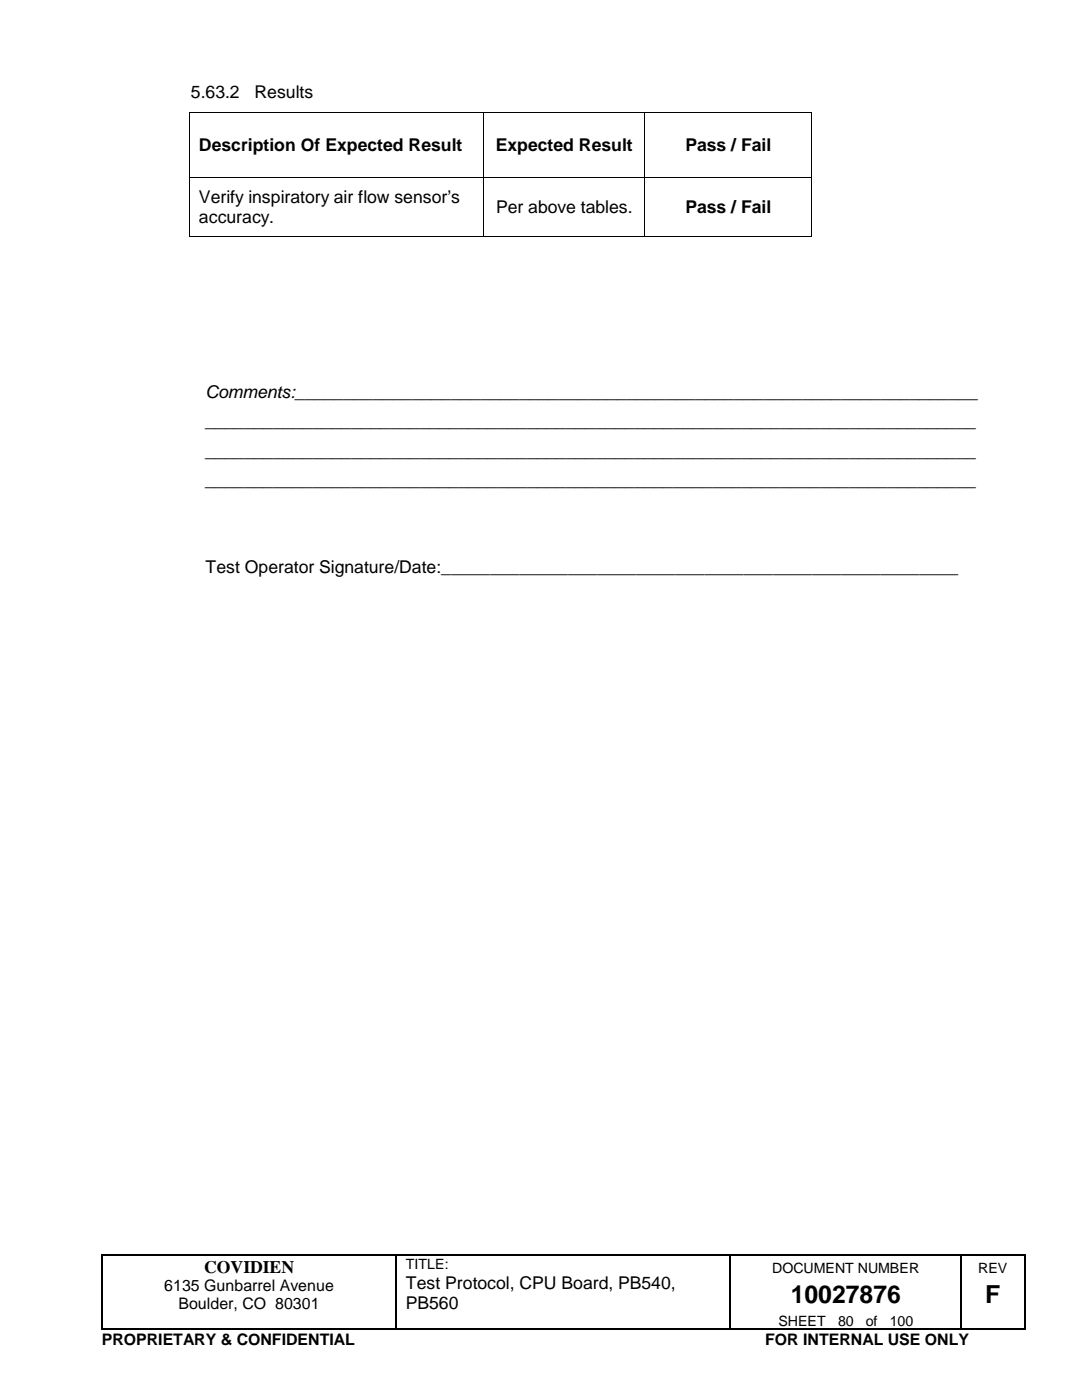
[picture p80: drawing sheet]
<svg xmlns="http://www.w3.org/2000/svg" width="216mm" height="279mm" viewBox="0 0 216 279" stroke-linecap="round" stroke-linejoin="round" font-family="sans-serif">
<defs><g id="words">
<g font-size="4.9">
<text x="157.8" y="260.1">10027876</text>
<text x="196.6" y="260.1">F</text>
</g>
<g font-size="3.5">
<text x="38.1" y="19.6">5.63.2</text>
<text x="50.8" y="19.6">Results</text>
<text x="39.7" y="30.2">Description Of Expected Result</text>
<text x="98.9" y="30.2">Expected Result</text>
<text x="136.8" y="30.2">Pass / Fail</text>
<text x="39.7" y="40.5">Verify inspiratory air flow sensor’s</text>
<text x="39.7" y="44.5">accuracy.</text>
<text x="99" y="42.5">Per above tables.</text>
<text x="136.8" y="42.5">Pass / Fail</text>
<text x="41" y="79.5">Comments:______________________________________________________________________</text>
<text x="41" y="85.3">_______________________________________________________________________________</text>
<text x="41" y="91.1">_______________________________________________________________________________</text>
<text x="41" y="97">_______________________________________________________________________________</text>
<text x="41" y="114.4">Test Operator Signature/Date:_____________________________________________________</text>
<text x="40.7" y="254">COVIDIEN</text>
<text x="81" y="257.2">Test Protocol, CPU Board, PB540,</text>
<text x="81" y="261.2">PB560</text>
</g>
<g font-size="3.2">
<text x="32.8" y="257.7">6135 Gunbarrel Avenue</text>
<text x="35.6" y="261.3">Boulder, CO 80301</text>
<text x="20.3" y="268.5">PROPRIETARY &amp; CONFIDENTIAL</text>
<text x="152.7" y="268.5">FOR INTERNAL USE ONLY</text>
</g>
<g font-size="2.8">
<text x="81" y="253.3">TITLE:</text>
<text x="154.1" y="254">DOCUMENT NUMBER</text>
<text x="195.2" y="254">REV</text>
<text x="155.3" y="264.5">SHEET</text>
<text x="167.2" y="264.5">80</text>
<text x="172.8" y="264.5">of</text>
<text x="177.5" y="264.5">100</text>
</g>
</g></defs>
<g fill="#000">
<path d="M37.7 22.4h.2v.2h-.2zM37.7 35.3h.2v.1h-.2zM96.4 22.4h.2v.2h-.2zM96.4 35.3h.2v.1h-.2zM128.6 22.4h.2v.2h-.2zM128.6 35.3h.2v.1h-.2zM161.9 22.4h.2v.2h-.2zM161.9 35.3h.2v.1h-.2zM37.7 47h.2v.2h-.2zM96.4 47h.2v.2h-.2zM128.6 47h.2v.2h-.2zM161.9 47h.2v.2h-.2z"/>
<path d="M20.2 250.4h.2v.3h-.2zM79 250.4h.2v.3h-.2zM145.6 250.4h.3v.3h-.3zM191.6 250.4h.3v.3h-.3zM204.3 250.4h.3v.3h-.3zM20.2 265.2h.2v.2h-.2zM79 265.2h.2v.2h-.2zM145.6 265.2h.3v.2h-.3zM191.6 265.2h.3v.2h-.3zM204.3 265.2h.3v.2h-.3z"/>
</g>
<g fill="none" stroke="#000" stroke-width=".25">
<path d="M20.3 250.7v14.5M20.4 250.5h58.5M79.1 250.7v14.5M79.2 250.5h66.4M145.8 250.7v14.5M145.9 250.5h45.7M191.8 250.7v14.5M191.9 250.5h12.4M204.5 250.7v14.5M20.4 265.3h58.5M79.2 265.3h66.4M145.9 265.3h45.7"/>
<path d="M191.9 265.3h12.4"/>
</g>
<g fill="none" stroke="#000" stroke-width=".2">
<path d="M37.8 22.6v12.7M37.8 35.4v11.6M37.9 22.5h58.5M37.9 35.4h58.5M96.5 22.6v12.7M96.5 35.4v11.6M96.6 22.5h32M96.6 35.4h32M128.7 22.6v12.7M128.7 35.4v11.6M128.8 22.5h33.1M128.8 35.4h33.1"/>
<path d="M162 22.6v12.7M162 35.4v11.6M37.9 47.1h58.5M96.6 47.1h32M128.8 47.1h33.1"/>
</g>
<use href="#words"/>
</svg>
